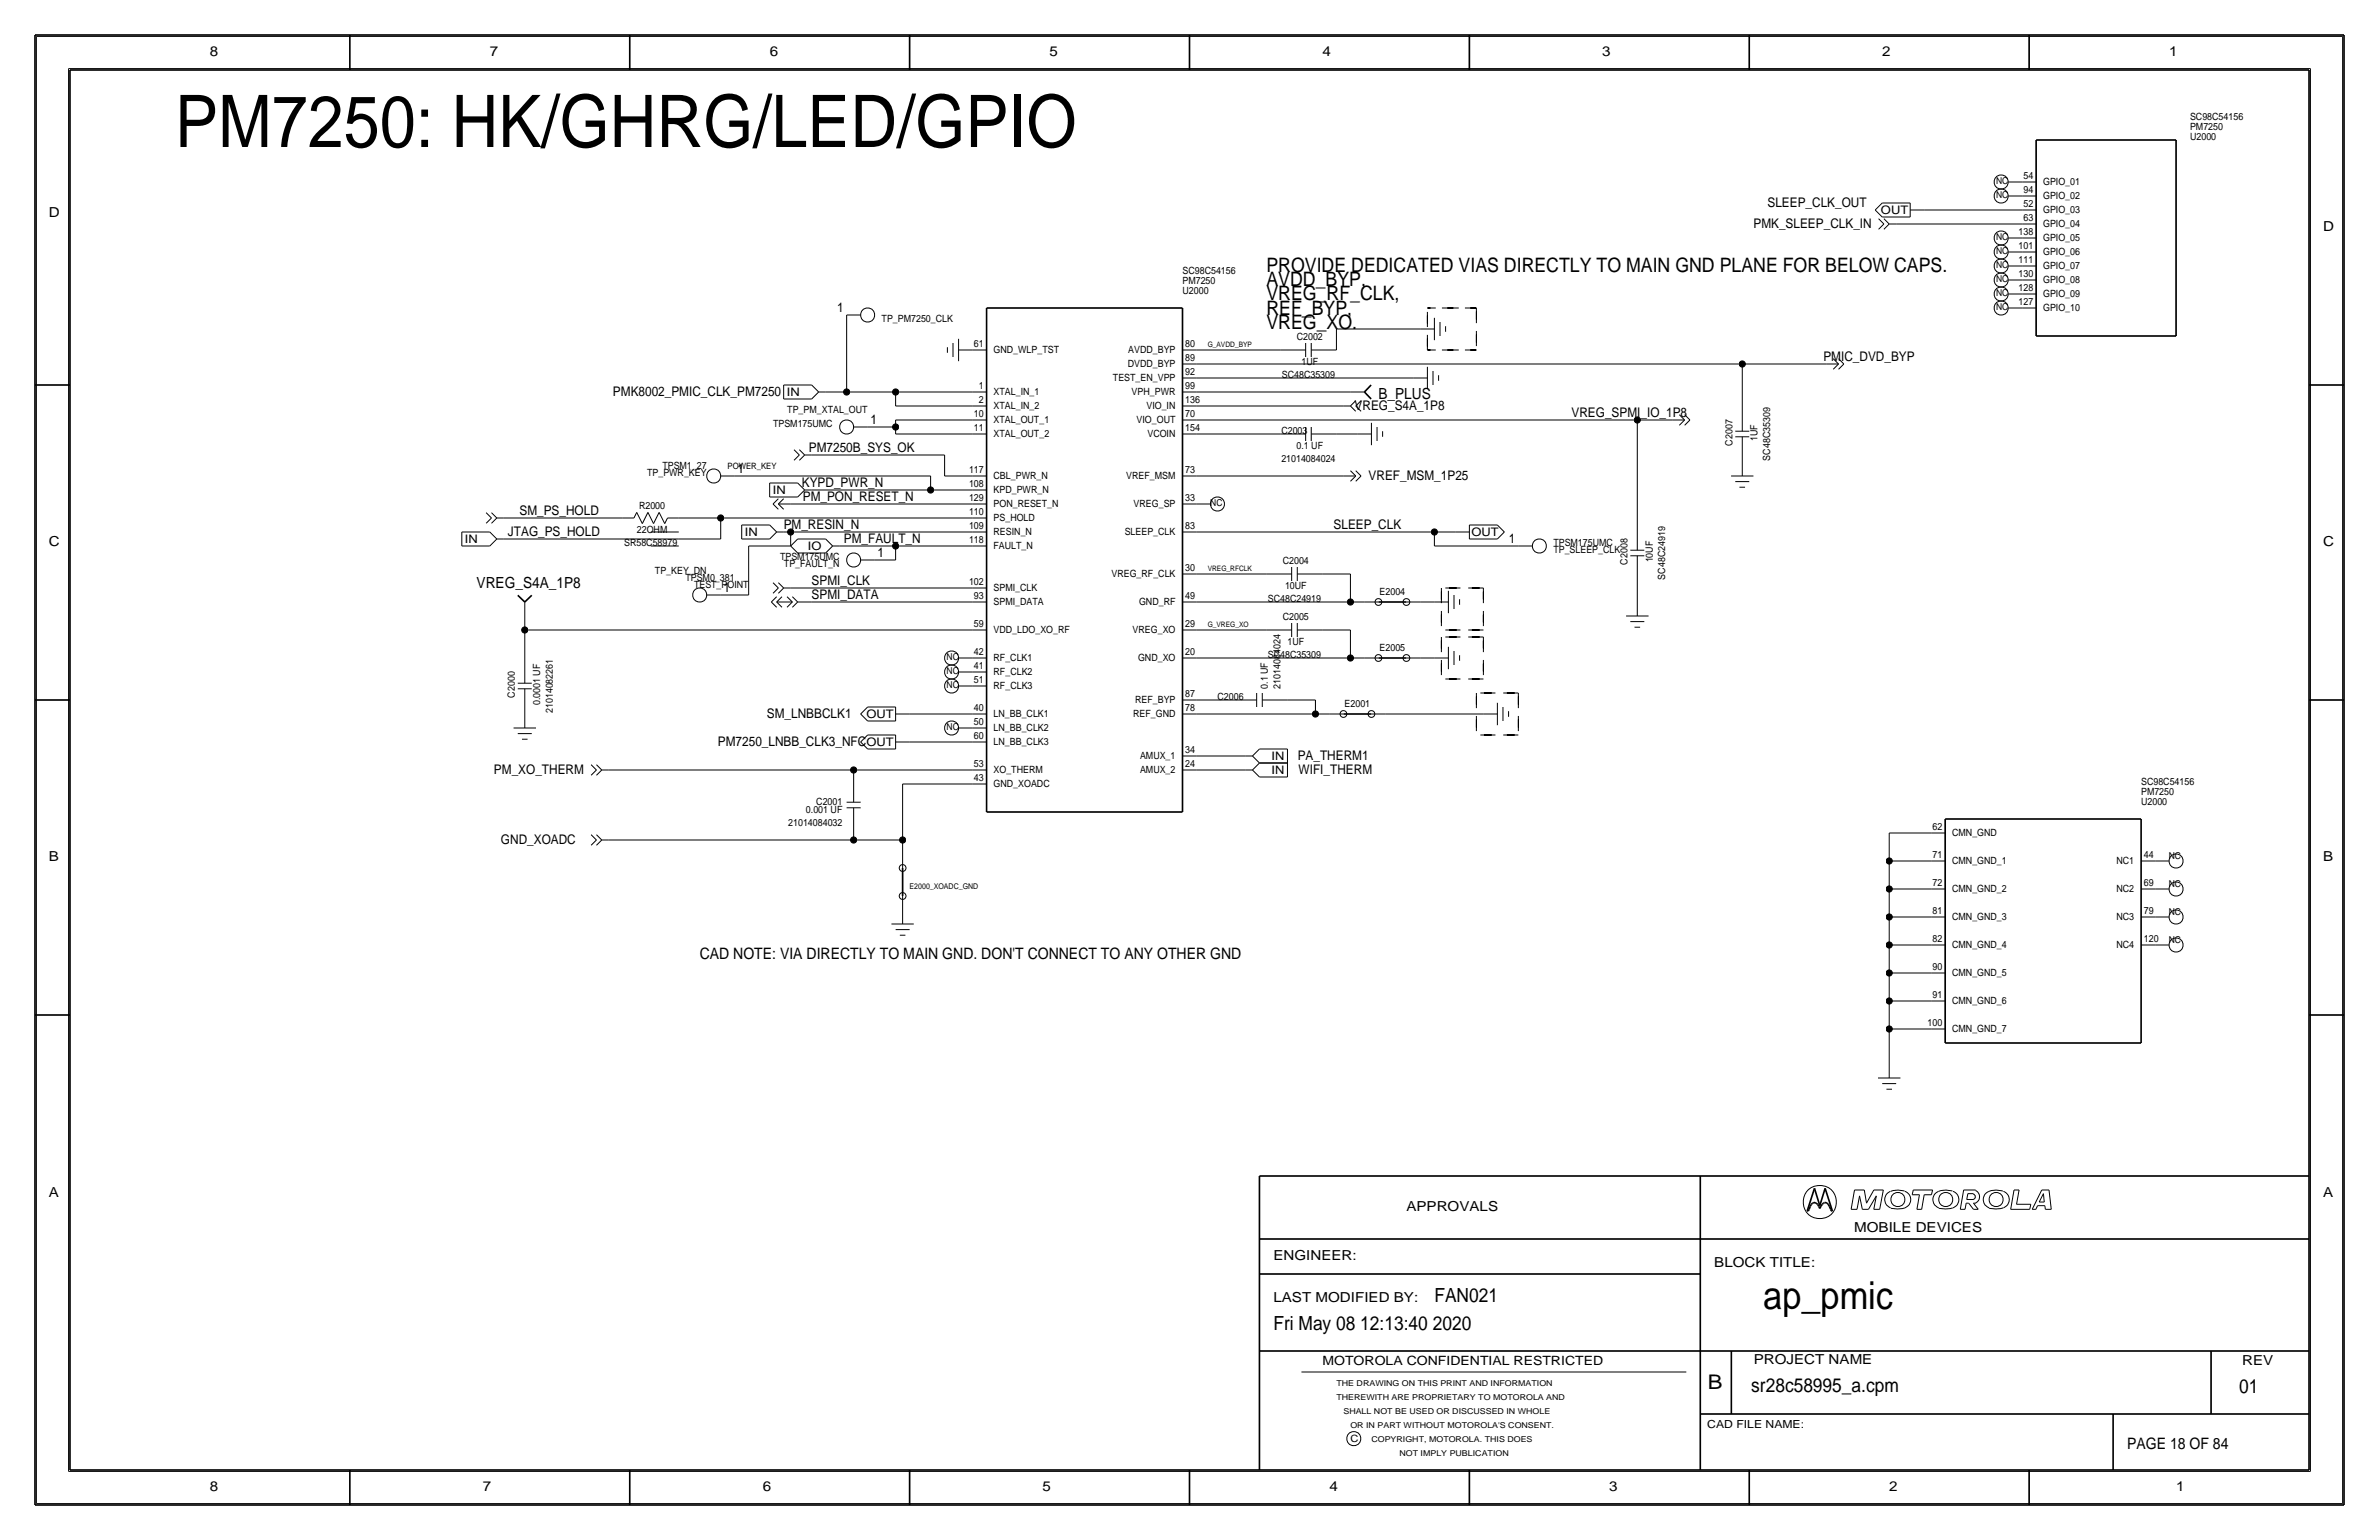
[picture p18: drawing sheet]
<svg xmlns="http://www.w3.org/2000/svg" width="432mm" height="279mm" viewBox="0 0 432 279" stroke-linecap="round" stroke-linejoin="round" font-family="sans-serif">
<defs><g id="words">
<text font-size="13.2" x="31.7" y="26.7">PM7250: HK/GHRG/LED/GPIO</text>
<text font-size="7" x="320" y="237.5">ap_pmic</text>
<text font-size="3.7" x="310" y="252.1">B</text>
<g font-size="3.6">
<text x="229.9" y="51.9">AVDD_BYP,</text>
<text x="229.9" y="49.3">PROVIDE DEDICATED VIAS DIRECTLY TO MAIN GND PLANE FOR BELOW CAPS.</text>
<text x="229.9" y="59.7">VREG_XO.</text>
<text x="229.9" y="57.1">REF_BYP,</text>
<text x="229.9" y="54.5">VREG_RF_CLK,</text>
</g>
<g font-size="3.5">
<text x="260.3" y="236.2">FAN021</text>
<text x="231.1" y="241.3">Fri May 08 12:13:40 2020</text>
<text x="317.9" y="252.6">sr28c58995_a.cpm</text>
<text x="406.4" y="252.7">01</text>
</g>
<g font-size="2.9">
<text x="127" y="174">CAD NOTE: VIA DIRECTLY TO MAIN GND. DON'T CONNECT TO ANY OTHER GND</text>
<text x="386.1" y="262.9">PAGE 18 OF 84</text>
</g>
<g font-size="2.8">
<text x="250.2" y="72.4">B_PLUS</text>
<text x="86.5" y="106.7">VREG_S4A_1P8</text>
</g>
<g font-size="2.5">
<text x="38.1" y="10.2">8</text>
<text x="88.9" y="10.2">7</text>
<text x="139.7" y="10.2">6</text>
<text x="190.5" y="10.2">5</text>
<text x="240" y="10.2">4</text>
<text x="290.8" y="10.2">3</text>
<text x="341.6" y="10.2">2</text>
<text x="393.7" y="10.2">1</text>
<text x="8.9" y="39.4">D</text>
<text x="421.6" y="41.9">D</text>
<text x="8.9" y="99.1">C</text>
<text x="421.6" y="99.1">C</text>
<text x="8.9" y="156.2">B</text>
<text x="421.6" y="156.2">B</text>
<text x="8.9" y="217.2">A</text>
<text x="255.3" y="219.7">APPROVALS</text>
<text x="421.6" y="217.2">A</text>
<text x="336.5" y="223.5">MOBILE DEVICES</text>
<text x="231.1" y="228.6">ENGINEER:</text>
<text x="311.1" y="229.9">BLOCK TITLE:</text>
<text x="231.1" y="236.2">LAST MODIFIED BY:</text>
<text x="318.3" y="247.5">PROJECT NAME</text>
<text x="407" y="247.6">REV</text>
<text x="38.1" y="270.5">8</text>
<text x="87.6" y="270.5">7</text>
<text x="138.4" y="270.5">6</text>
<text x="189.2" y="270.5">5</text>
<text x="241.3" y="270.5">4</text>
<text x="292.1" y="270.5">3</text>
<text x="342.9" y="270.5">2</text>
<text x="395" y="270.5">1</text>
</g>
<g font-size="2.4">
<text x="318.3" y="41.4">PMK_SLEEP_CLK_IN</text>
<text x="320.8" y="37.6">SLEEP_CLK_OUT</text>
<text x="152" y="56.6">1</text>
<text x="331" y="65.5">PMIC_DVD_BYP</text>
<text x="111.3" y="71.9">PMK8002_PMIC_CLK_PM7250</text>
<text x="158" y="77">1</text>
<text x="245.9" y="74.4">VREG_S4A_1P8</text>
<text x="285.2" y="75.7">VREG_SPMI_IO_1P8</text>
<text x="146.8" y="82">PM7250B_SYS_OK</text>
<text x="133.9" y="85.9">1</text>
<text x="145.5" y="88.4">KYPD_PWR_N</text>
<text x="248.4" y="87.1">VREF_MSM_1P25</text>
<text x="94.3" y="93.5">SM_PS_HOLD</text>
<text x="145.7" y="90.9">PM_PON_RESET_N</text>
<text x="92.2" y="97.3">JTAG_PS_HOLD</text>
<text x="142.2" y="96">PM_RESIN_N</text>
<text x="153.2" y="98.6">PM_FAULT_N</text>
<text x="159.3" y="101.1">1</text>
<text x="242.1" y="96">SLEEP_CLK</text>
<text x="273.9" y="98.6">1</text>
<text x="131.3" y="107.4">1</text>
<text x="147.3" y="106.2">SPMI_CLK</text>
<text x="147.3" y="108.7">SPMI_DATA</text>
<text x="139.2" y="130.3">SM_LNBBCLK1</text>
<text x="130.3" y="135.4">PM7250_LNBB_CLK3_NFC</text>
<text x="235.5" y="137.9">PA_THERM1</text>
<text x="89.7" y="140.5">PM_XO_THERM</text>
<text x="235.7" y="140.5">WIFI_THERM</text>
<text x="90.9" y="153.2">GND_XOADC</text>
</g>
<text font-size="2.3" x="240" y="247.6">MOTOROLA CONFIDENTIAL RESTRICTED</text>
<g font-size="2.1">
<text x="341.4" y="38.9">OUT</text>
<text x="142.8" y="71.8">IN</text>
<text x="140.3" y="89.6">IN</text>
<text x="84.4" y="98.5">IN</text>
<text x="135.2" y="97.2">IN</text>
<text x="146.6" y="99.8">IO</text>
<text x="267.1" y="97.3">OUT</text>
<text x="157.2" y="130.4">OUT</text>
<text x="157.2" y="135.4">OUT</text>
<text x="230.8" y="137.9">IN</text>
<text x="230.8" y="140.4">IN</text>
</g>
<text font-size="2" x="309.9" y="259.1">CAD FILE NAME:</text>
<g font-size="1.8">
<text x="397.5" y="21.7">SC98C54156</text>
<text x="397.5" y="23.6">PM7250</text>
<text x="397.5" y="25.4">U2000</text>
<text x="367.3" y="35">94</text>
<text x="367.3" y="32.5">54</text>
<text x="370.8" y="33.6">GPIO_01</text>
<text x="367.3" y="40.1">63</text>
<text x="367.3" y="37.6">52</text>
<text x="370.8" y="36.2">GPIO_02</text>
<text x="370.8" y="38.7">GPIO_03</text>
<text x="370.8" y="41.2">GPIO_04</text>
<text x="366.4" y="47.7">111</text>
<text x="366.4" y="45.2">101</text>
<text x="366.4" y="42.7">138</text>
<text x="370.8" y="43.7">GPIO_05</text>
<text x="370.8" y="46.3">GPIO_06</text>
<text x="214.6" y="51.5">PM7250</text>
<text x="214.6" y="49.7">SC98C54156</text>
<text x="214.6" y="53.3">U2000</text>
<text x="366.4" y="52.8">128</text>
<text x="366.4" y="50.3">130</text>
<text x="370.8" y="48.9">GPIO_07</text>
<text x="370.8" y="51.4">GPIO_08</text>
<text x="370.8" y="54">GPIO_09</text>
<text x="160" y="58.4">TP_PM7250_CLK</text>
<text x="366.4" y="55.4">127</text>
<text x="370.8" y="56.5">GPIO_10</text>
<text x="176.8" y="63">61</text>
<text x="180.3" y="64.1">GND_WLP_TST</text>
<text x="204.8" y="64">AVDD_BYP</text>
<text x="215.1" y="65.5">89</text>
<text x="215.1" y="63">80</text>
<text x="235.4" y="61.7">C2002</text>
<text x="177.7" y="70.6">1</text>
<text x="180.3" y="71.6">XTAL_IN_1</text>
<text x="202" y="69.1">TEST_EN_VPP</text>
<text x="204.7" y="66.5">DVDD_BYP</text>
<text x="205.4" y="71.6">VPH_PWR</text>
<text x="215.1" y="70.6">99</text>
<text x="215.1" y="68.1">92</text>
<text x="232.7" y="68.6">SC48C35309</text>
<text x="236.2" y="66.3">1UF</text>
<text x="140.3" y="77.5">TPSM175UMC</text>
<text x="142.9" y="74.9">TP_PM_XTAL_OUT</text>
<text x="176.8" y="75.7">10</text>
<text x="177.7" y="73.2">2</text>
<text x="180.3" y="74.2">XTAL_IN_2</text>
<text x="180.3" y="76.8">XTAL_OUT_1</text>
<text x="206.3" y="76.7">VIO_OUT</text>
<text x="208.1" y="74.2">VIO_IN</text>
<text x="215.1" y="75.7">70</text>
<text x="215.1" y="73.1">136</text>
<text x="176.8" y="78.2">11</text>
<text x="180.3" y="79.3">XTAL_OUT_2</text>
<text x="208.3" y="79.2">VCOIN</text>
<text x="215.1" y="78.2">154</text>
<text x="232.6" y="83.8">21014084024</text>
<text x="232.6" y="78.7">C2003</text>
<text x="235.3" y="81.5">0.1 UF</text>
<text x="314.5" y="80.9" transform="rotate(-90 314.5 80.9)">C2007</text>
<text x="319" y="80" transform="rotate(-90 319 80)">1UF</text>
<text x="321.3" y="83.6" transform="rotate(-90 321.3 83.6)">SC48C35309</text>
<text x="117.4" y="86.4">TP_PWR_KEY</text>
<text x="120.2" y="85.1">TPSM1_27</text>
<text x="175.9" y="88.4">108</text>
<text x="175.9" y="85.8">117</text>
<text x="180.3" y="87">CBL_PWR_N</text>
<text x="180.3" y="89.5">KPD_PWR_N</text>
<text x="204.4" y="86.9">VREF_MSM</text>
<text x="215.1" y="85.9">73</text>
<text x="116" y="92.4">R2000</text>
<text x="175.9" y="93.5">110</text>
<text x="175.9" y="90.9">129</text>
<text x="180.3" y="92.1">PON_RESET_N</text>
<text x="180.3" y="94.6">PS_HOLD</text>
<text x="205.8" y="91.9">VREG_SP</text>
<text x="215.1" y="90.9">33</text>
<text x="113.3" y="99.1">SR58C58979</text>
<text x="115.6" y="96.6">22OHM</text>
<text x="141.6" y="101.6">TPSM175UMC</text>
<text x="175.9" y="96">109</text>
<text x="175.9" y="98.5">118</text>
<text x="180.3" y="99.7">FAULT_N</text>
<text x="180.3" y="97.1">RESIN_N</text>
<text x="204.1" y="97">SLEEP_CLK</text>
<text x="215.1" y="96">83</text>
<text x="281.9" y="100.3">TP_SLEEP_CLK</text>
<text x="281.9" y="99.1">TPSM175UMC</text>
<text x="118.9" y="104.1">TP_KEY_DN</text>
<text x="124.4" y="105.4">TPSM0_381</text>
<text x="126" y="106.7">TEST_POINT</text>
<text x="142.3" y="102.9">TP_FAULT_N</text>
<text x="175.9" y="106.1">102</text>
<text x="180.3" y="107.2">SPMI_CLK</text>
<text x="201.7" y="104.6">VREG_RF_CLK</text>
<text x="215.1" y="103.6">30</text>
<text x="232.8" y="102.4">C2004</text>
<text x="233.2" y="106.9">10UF</text>
<text x="250.4" y="107.9">E2004</text>
<text x="295.4" y="102.4" transform="rotate(-90 295.4 102.4)">C2008</text>
<text x="300" y="102" transform="rotate(-90 300 102)">10UF</text>
<text x="302.3" y="105.2" transform="rotate(-90 302.3 105.2)">SC48C24919</text>
<text x="176.8" y="113.8">59</text>
<text x="176.8" y="108.7">93</text>
<text x="180.3" y="109.8">SPMI_DATA</text>
<text x="206.7" y="109.7">GND_RF</text>
<text x="215.1" y="113.8">29</text>
<text x="215.1" y="108.7">49</text>
<text x="230.1" y="109.2">SC48C24919</text>
<text x="232.8" y="112.5">C2005</text>
<text x="176.8" y="118.9">42</text>
<text x="180.3" y="120">RF_CLK1</text>
<text x="180.3" y="114.9">VDD_LDO_XO_RF</text>
<text x="205.6" y="114.8">VREG_XO</text>
<text x="206.6" y="119.9">GND_XO</text>
<text x="215.1" y="118.9">20</text>
<text x="230.1" y="119.4">SC48C35309</text>
<text x="233.7" y="117.1">1UF</text>
<text x="250.4" y="118.1">E2005</text>
<text x="176.8" y="123.9">51</text>
<text x="176.8" y="121.4">41</text>
<text x="180.3" y="125.1">RF_CLK3</text>
<text x="180.3" y="122.5">RF_CLK2</text>
<text x="230.1" y="125" transform="rotate(-90 230.1 125)">0.1 UF</text>
<text x="232.4" y="125" transform="rotate(-90 232.4 125)">21014084024</text>
<text x="93.5" y="126.6" transform="rotate(-90 93.5 126.6)">C2000</text>
<text x="98" y="128" transform="rotate(-90 98 128)">0.0001 UF</text>
<text x="100.3" y="129.4" transform="rotate(-90 100.3 129.4)">21014082261</text>
<text x="176.8" y="131.6">50</text>
<text x="176.8" y="129">40</text>
<text x="180.3" y="130.1">LN_BB_CLK1</text>
<text x="205.7" y="130">REF_GND</text>
<text x="206" y="127.5">REF_BYP</text>
<text x="215.1" y="129">78</text>
<text x="215.1" y="126.5">87</text>
<text x="221" y="127">C2006</text>
<text x="244.1" y="128.3">E2001</text>
<text x="176.8" y="134.1">60</text>
<text x="180.3" y="132.7">LN_BB_CLK2</text>
<text x="180.3" y="135.2">LN_BB_CLK3</text>
<text x="206.9" y="137.7">AMUX_1</text>
<text x="215.1" y="136.6">34</text>
<text x="176.8" y="139.2">53</text>
<text x="176.8" y="141.7">43</text>
<text x="180.3" y="142.8">GND_XOADC</text>
<text x="180.3" y="140.2">XO_THERM</text>
<text x="206.9" y="140.2">AMUX_2</text>
<text x="215.1" y="139.2">24</text>
<text x="388.6" y="142.4">SC98C54156</text>
<text x="143.1" y="149.9">21014084032</text>
<text x="146.3" y="147.6">0.001 UF</text>
<text x="148.2" y="146">C2001</text>
<text x="388.6" y="144.2">PM7250</text>
<text x="388.6" y="146.1">U2000</text>
<text x="350.8" y="155.7">71</text>
<text x="350.8" y="150.6">62</text>
<text x="354.3" y="151.7">CMN_GND</text>
<text x="389.1" y="155.7">44</text>
<text x="350.8" y="160.8">72</text>
<text x="354.3" y="161.9">CMN_GND_2</text>
<text x="354.3" y="156.8">CMN_GND_1</text>
<text x="384.1" y="161.8">NC2</text>
<text x="384.1" y="156.7">NC1</text>
<text x="389.1" y="160.8">69</text>
<text x="350.8" y="165.9">81</text>
<text x="354.3" y="167">CMN_GND_3</text>
<text x="384.1" y="166.9">NC3</text>
<text x="389.1" y="165.9">79</text>
<text x="350.8" y="170.9">82</text>
<text x="354.3" y="172">CMN_GND_4</text>
<text x="384.1" y="171.9">NC4</text>
<text x="389.1" y="170.9">120</text>
<text x="350.8" y="176">90</text>
<text x="354.3" y="177.1">CMN_GND_5</text>
<text x="350.8" y="181.1">91</text>
<text x="354.3" y="182.2">CMN_GND_6</text>
<text x="349.9" y="186.2">100</text>
<text x="354.3" y="187.3">CMN_GND_7</text>
<text x="245.1" y="261.6">C</text>
</g>
<g font-size="1.7">
<text x="362.3" y="36">NC</text>
<text x="362.3" y="33.4">NC</text>
<text x="362.3" y="46.1">NC</text>
<text x="362.3" y="43.6">NC</text>
<text x="362.3" y="53.7">NC</text>
<text x="362.3" y="51.2">NC</text>
<text x="362.3" y="48.7">NC</text>
<text x="362.3" y="56.3">NC</text>
<text x="219.7" y="91.8">NC</text>
<text x="171.8" y="119.8">NC</text>
<text x="171.8" y="124.9">NC</text>
<text x="171.8" y="122.3">NC</text>
<text x="171.8" y="132.5">NC</text>
<text x="393.7" y="155.8">NC</text>
<text x="393.7" y="160.9">NC</text>
<text x="393.7" y="166">NC</text>
<text x="393.7" y="171">NC</text>
</g>
<text font-size="1.6" x="132" y="85.1">POWER_KEY</text>
<g font-size="1.5">
<text x="242.6" y="251.5">THE DRAWING ON THIS PRINT AND INFORMATION</text>
<text x="242.6" y="254">THEREWITH ARE PROPRIETARY TO MOTOROLA AND</text>
<text x="243.8" y="256.5">SHALL NOT BE USED OR DISCUSSED IN WHOLE</text>
<text x="245.1" y="259.1">OR IN PART WITHOUT MOTOROLA'S CONSENT.</text>
<text x="248.9" y="261.6">COPYRIGHT, MOTOROLA. THIS DOES</text>
<text x="254" y="264.2">NOT IMPLY PUBLICATION</text>
</g>
<g font-size="1.4">
<text x="219.2" y="63">G_AVDD_BYP</text>
<text x="219.2" y="103.6">VREG_RFCLK</text>
<text x="219.2" y="113.8">G_VREG_XO</text>
<text x="165.1" y="161.3">E2000_XOADC_GND</text>
</g>
</g></defs>
<g fill="none" stroke="#000" stroke-width=".18">
<path d="M6.6 6.6h418.6zM6.6 6.6v266.2zM12.4 12.4v254.6zM12.4 12.4h407zM419.4 12.4v254.6zM425.2 6.6v266.2zM340.4 38.1l1.2 1.3zM341 39.7l.9 .9zM341.6 36.8h5.1zM341.6 39.4h5.1zM341.6 36.8l-1.2 1.3zM341.9 39.7l1 .9z"/>
<path d="M346.7 38.1h2.5zM346.7 36.8v2.6zM349.2 38.1h17.8zM364.5 35.6h2.5zM364.5 33h2.5zM367 35.6h2.6zM367 33h2.6zM367 38.1h2.6zM153.7 57.1v14zM153.7 57.2h2.5zM242.6 59.7v3.8zM242.6 59.7h15.2z"/>
<path d="M257.8 59.7h2.5zM260.3 57.7v4zM261.4 58.4v2.6zM262.4 59.2v1zM341.9 40.6l-.9 1zM342.9 40.6l-1 1zM342.9 40.6h1.3zM344.2 40.6h22.8zM364.5 55.9h2.5zM364.5 53.3h2.5zM364.5 50.8h2.5zM364.5 48.3h2.5z"/>
<path d="M364.5 45.7h2.5zM364.5 43.2h2.5zM367 43.2h2.6zM367 50.8h2.6zM367 53.3h2.6zM367 55.9h2.6zM367 48.3h2.6zM367 45.7h2.6zM367 40.6h2.6zM142.2 69.8h5.1zM142.2 69.9v2.5zM142.2 72.4h5.1z"/>
<path d="M147.3 69.8l1.3 1.3zM148.6 71.1h1.3zM148.6 71.1l-1.3 1.3zM149.9 71.1h3.8zM153.7 71.1h8.9zM154.9 77.5h2.6zM157.5 77.5h5.1zM162.6 71.1v2.6zM162.6 71.1h13.9zM162.6 78.7h13.9zM162.6 77.5v1.2zM162.6 76.2v1.3z"/>
<path d="M162.6 73.7h13.9zM162.6 76.2h13.9zM172 63v1zM173 62.2v2.6zM174 63.5h2.5zM174 61.5v4zM176.5 63.5h2.6zM176.5 78.7h2.6zM176.5 76.2h2.6zM176.5 73.7h2.6zM176.5 71.1h2.6zM214.6 78.7h2.6z"/>
<path d="M214.6 73.7h2.6zM214.6 71.1h2.6zM214.6 68.6h2.6zM214.6 66h2.6zM214.6 63.5h2.6zM214.6 76.2h2.6zM217.2 66h99zM217.2 63.5h15.2zM217.2 73.7h26.6zM217.2 78.7h15.2zM217.2 76.2h80zM217.2 71.1h27.9z"/>
<path d="M217.2 68.6h39.3zM232.4 78.7h4.6zM232.4 63.5h4.6zM237 77.5v2.5zM237 62.2v2.6zM238 78.7h4.6zM238 77.5v2.5zM238 63.5h4.6zM238 62.2v2.6zM242.6 78.7h3.8zM243.8 73.7h1.3zM245.1 73.7l1-1z"/>
<path d="M245.1 71.1h2.5zM245.1 73.7l1 .9zM246.1 73.7l.9 .9zM246.1 73.7l.9-1zM246.4 78.7h2.5zM248.9 76.7v4.1zM249.9 77.5v2.5zM251 78.2v1zM256.5 68.6h2.6zM259.1 66.5v4.1zM260.1 67.3v2.5zM261.1 68.1v1z"/>
<path d="M297.2 76.2h6.3zM297.2 76.2v19zM303.5 76.2h2.3zM304.8 77.2l1-1zM304.8 75.2l1 1zM305.8 75.2l.9 1zM305.8 77.2l.9-1zM315 79.2h2.5zM315 78.2h2.5zM316.2 66v7.7zM316.2 66h15.3zM316.2 79.2v4.6z"/>
<path d="M316.2 73.7v4.5zM331.5 66h2.2zM332.7 65.1l1 .9zM332.7 67l1-1zM333.7 67l1-1zM333.7 65.1l1 .9zM83.8 96.5h5.1zM83.8 96.5v2.6zM83.8 99.1h5.1zM88.2 93l1 1zM88.9 96.5l1.3 1.3zM89.2 94l-1 .9z"/>
<path d="M89.2 93l1 1zM90.2 97.8l-1.3 1.3zM90.2 94l-1 .9zM90.2 94h1.2zM90.2 97.8h1.2zM91.4 94h21.6zM91.4 97.8h26.7zM113 94h2.1zM115.6 93l-.5 1zM115.6 93l1 2zM117.6 93l-1 2zM117.6 93l1 2z"/>
<path d="M118.1 97.8h5.1zM118.1 96.5h5.1zM118.1 99.1h5.1zM119.6 93l-1 2zM119.6 93l1 2zM121.2 94l-.6 1zM121.2 94h2zM123.2 94h7.6zM123.2 97.8h7.6zM130.8 94h45.7zM130.8 94v3.8zM130.8 86.4h2.5z"/>
<path d="M133.3 86.4h35.6zM134.6 95.2h5.1zM134.6 95.3v2.5zM134.6 97.8h5.1zM135.9 99.1h7.6zM135.9 99.1v8.8zM139.7 95.2l1.3 1.3zM139.7 87.6h5.1zM139.7 87.6v2.6zM139.7 90.2h5.1zM140.3 91.4l1 1zM140.3 91.4l1-.9z"/>
<path d="M141 96.5l-1.3 1.3zM141 96.5h1.2zM141.3 91.4h2.2zM141.3 91.4l.9-.9zM141.3 91.4l.9 1zM142.2 96.5h1.3zM143.5 96.5v2.6zM143.5 99.1l1.3 1.2zM143.5 96.5h33zM143.5 91.4h33zM144.1 81.6l1 .9zM144.8 97.8h5.1z"/>
<path d="M144.8 97.8l-1.3 1.3zM144.8 87.6l1.2 1.3zM145.1 82.5l-1 1zM145.1 81.6l1 .9zM146 82.5l-.9 1zM146 82.5h1.3zM146 88.9l-1.2 1.3zM146.1 88.9h1.2zM147.3 88.9h21.6zM147.3 82.5h24.2zM149.9 97.8l1.2 1.3zM151.1 99.1h1.3z"/>
<path d="M151.1 99.1l-1.2 1.2zM152.4 99.1h10.2zM162.6 99.1v2.5zM162.6 99.1h13.9zM168.9 88.9h7.6zM168.9 86.4v2.5zM171.4 86.4h5.1zM171.4 82.5v3.9zM176.5 91.4h2.6zM176.5 99.1h2.6zM176.5 86.4h2.6zM176.5 94h2.6z"/>
<path d="M176.5 96.5h2.6zM176.5 88.9h2.6zM214.6 96.5h2.6zM214.6 86.4h2.6zM214.6 91.4h2.6zM217.2 86.4h26.6zM217.2 91.4h2.5zM217.2 96.5h43.1zM243.8 86.4h2.3zM245.1 87.3l1-.9zM245.1 85.4l1 1zM246.1 85.4l.9 1z"/>
<path d="M246.1 87.3l.9-.9zM260.3 96.5h3.9zM260.3 99.1h15.3zM260.3 96.5v2.6zM264.2 96.5h2.5zM266.7 95.2h5.1zM266.7 97.8h5.1zM266.7 95.3v2.5zM271.8 95.2l1.3 1.3zM273 96.5l-1.2 1.3zM275.6 99.1h2.5zM295.9 99.8h2.5z"/>
<path d="M297.2 95.2v4.6zM314.2 86.4h4.1zM315 87.4h2.5zM315.7 88.4h1zM316.2 83.8v2.6zM95.2 114.3h81.3zM95.2 111.8v2.5zM95.2 114.3v5.1zM95.2 119.4v4.6zM95.2 109.2v2.6zM128.3 107.9h2.5zM130.8 107.9h5.1z"/>
<path d="M140 109.2l1 1zM140 109.2l1-.9zM140.3 105.7l1 1zM141 109.2l.9 1zM141 109.2h2.8zM141 109.2l.9-.9zM141.3 106.7l-1 .9zM141.3 105.7l.9 1zM142.2 106.7l-.9 .9zM142.2 106.7h1.3zM142.8 108.3l1 .9zM142.8 110.2l1-1z"/>
<path d="M143.5 106.7h33zM143.8 108.3l1 .9zM143.8 110.2l1-1zM144.8 100.3h5.1zM144.8 109.2h2.5zM147.3 109.2h29.2zM156.2 101.6h2.5zM158.7 101.6h3.9zM174 119.4h2.5zM176.5 106.7h2.6zM176.5 109.2h2.6zM176.5 114.3h2.6z"/>
<path d="M176.5 119.4h2.6zM214.6 109.2h2.6zM214.6 104.1h2.6zM214.6 114.3h2.6zM214.6 119.4h2.6zM217.2 109.2h27.9zM217.2 119.4h27.9zM217.2 104.1h12.7zM217.2 114.3h12.7zM229.9 104.1h4.5zM229.9 114.3h4.5zM234.4 102.9v2.5z"/>
<path d="M234.4 113v2.6zM235.5 104.1h4.5zM235.5 102.9v2.5zM235.5 114.3h4.5zM235.5 113v2.6zM240 104.1h5.1zM240 114.3h5.1zM245.1 109.2h2.5zM245.1 104.1v5.1zM245.1 114.3v5.1zM245.1 119.4h2.5zM247.6 109.2h2.6z"/>
<path d="M247.6 119.4h2.6zM255.3 109.2h2.5zM255.3 119.4h2.5zM257.8 109.2h2.5zM257.8 119.4h2.5zM260.4 109.2h2.5zM260.4 119.4h2.5zM262.9 107.2v4.1zM262.9 117.3v4.1zM263.9 107.9v2.6zM263.9 118.1v2.5zM264.9 108.7v1z"/>
<path d="M264.9 118.9v1zM295.1 111.8h4.1zM295.9 100.8h2.5zM295.9 112.8h2.5zM296.7 113.8h1zM297.2 105.4v3.8zM297.2 100.8v4.6zM297.2 109.2v2.6zM93.2 132.1h4.1zM94 125h2.5zM94 124h2.5zM94 133.1h2.5z"/>
<path d="M94.7 134.1h1.1zM95.2 125v4.5zM95.2 129.5v2.6zM107.3 138.7l1 1zM108.3 139.7l-1 1zM108.3 138.7l.9 1zM109.2 139.7l-.9 1zM109.2 139.7h1.3zM110.5 139.7h44.4zM154.9 139.7h21.6zM154.9 139.7v1.3zM156.2 129.5l1.3 1.3z"/>
<path d="M156.2 134.6l1.3 1.3zM157.5 128.3h5.1zM157.5 130.8h5.1zM157.5 133.3h5.1zM157.5 135.9h5.1zM157.5 128.3l-1.3 1.2zM157.5 133.3l-1.3 1.3zM162.6 129.5h2.5zM162.6 128.3v2.5zM162.6 134.6h2.5zM162.6 133.4v2.5zM165.1 129.5h11.4z"/>
<path d="M165.1 134.6h11.4zM174 132.1h2.5zM174 124.5h2.5zM174 121.9h2.5zM176.5 134.6h2.6zM176.5 139.7h2.6zM176.5 124.5h2.6zM176.5 132.1h2.6zM176.5 121.9h2.6zM176.5 129.5h2.6zM214.6 127h2.6zM214.6 129.5h2.6z"/>
<path d="M214.6 137.2h2.6zM214.6 139.7h2.6zM217.2 129.5h21.6zM217.2 137.2h8.9zM217.2 127h6.3zM217.2 139.7h8.9zM223.5 127h4.6zM226.1 139.7h1.2zM226.1 137.2h1.2zM227.3 139.7l1.3 1.3zM227.3 137.2l1.3 1.2zM228.1 125.7v2.6z"/>
<path d="M228.6 138.4l-1.3 1.3zM228.6 135.9l-1.3 1.3zM228.6 138.4h5.1zM228.6 135.9h5.1zM229.1 125.7v2.6zM229.1 127h4.6zM233.7 127h5.1zM233.7 138.4v2.6zM233.7 135.9v2.5zM238.8 127v2.5zM238.8 129.5h2.5zM241.3 129.5h2.5z"/>
<path d="M248.9 129.5h2.6zM251.5 129.5h17.7zM269.2 129.5h2.6zM271.8 127.5v4.1zM272.8 128.3v2.5zM273.8 129v1zM107.3 151.4l1 1zM108.3 152.4l-1 1zM108.3 151.4l.9 1zM109.2 152.4l-.9 1zM109.2 152.4h1.3zM110.5 152.4h44.4z"/>
<path d="M153.7 146.6h2.5zM153.7 145.5h2.5zM154.9 152.4h8.9zM154.9 151.1v1.3zM154.9 146.6v4.5zM154.9 141v4.5zM163.8 142.2h12.7zM163.8 142.2v10.2zM163.8 152.4v2.5zM163.8 154.9v2.6zM176.5 142.2h2.6zM228.6 141h5.1z"/>
<path d="M342.9 151.1h7.6zM342.9 156.2h7.6zM342.9 151.1v5.1zM342.9 156.2v5.1zM350.5 156.2h2.6zM350.5 151.1h2.6zM388.6 156.2h2.6zM391.2 156.2h2.5zM161.8 167.6h4.1zM162.6 168.7h2.5zM163.3 169.7h1zM163.8 165.1v2.5z"/>
<path d="M163.8 162.6v2.5zM342.9 161.3h7.6zM342.9 166.4h7.6zM342.9 171.4h7.6zM342.9 176.5h7.6zM342.9 161.3v5.1zM342.9 166.4v5zM342.9 171.4v5.1zM342.9 176.5v5.1zM350.5 176.5h2.6zM350.5 171.4h2.6zM350.5 166.4h2.6z"/>
<path d="M350.5 161.3h2.6zM388.6 171.4h2.6zM388.6 166.4h2.6zM388.6 161.3h2.6zM391.2 171.4h2.5zM391.2 166.4h2.5zM391.2 161.3h2.5zM340.9 195.6h4zM341.6 196.6h2.6zM342.4 197.6h1zM342.9 181.6h7.6zM342.9 186.7h7.6z"/>
<path d="M342.9 181.6v5.1zM342.9 186.7v6.3zM342.9 193v2.6zM350.5 186.7h2.6zM350.5 181.6h2.6zM336 219.4h1.1zM336.6 215.9h1.8zM336.6 215.9l-.6 3.5zM337.5 217l-.4 2.4zM337.5 217l.5 2.4zM338 219.4h1.1zM338.4 215.9l.4 2.4z"/>
<path d="M340.1 219.4h1.1zM340.1 215.9h1.7zM340.1 215.9l-1.3 2.4zM340.6 217l-1.5 2.4zM340.6 217l-.5 2.4zM341.8 215.9l-.6 3.5zM343.1 216.2a1.6 1.6 0 0 0-1 1.5 1.6 1.6 0 0 0 1.1 1.5M345.7 216.1h-.2a4 4 0 0 0-2.3 .1M345.7 216.2a1.59 1.59 0 0 1 1.1 1.5 1.59 1.59 0 0 1-1.1 1.5 5.1 5.1 0 0 1-2.5 0M347.1 216.8h1.3zM347.3 215.9l-.2 .9zM347.3 215.9h3.5z"/>
<path d="M347.9 219.4h.9zM348.4 216.8l-.5 2.6zM349.2 216.8l-.4 2.6zM349.2 216.8h1.4zM350.8 215.9l-.2 .9zM354.4 216.1a3.1 3.1 0 0 0-3.3 .7 1.62 1.62 0 0 0 .8 2.4M354.4 219.2a5.1 5.1 0 0 1-2.5 0M354.5 216.2a1.59 1.59 0 0 1 1 1.5 1.59 1.59 0 0 1-1 1.5M355.8 219.4h.9zM356.4 215.9l-.6 3.5zM356.4 215.9h2.2zM356.9 218.3l-.2 1.1z"/>
<path d="M356.9 218.3h.4zM357 217.6h1.2zM357.2 216.6l-.2 1zM357.2 216.6h1zM357.3 218.3l.9 1.1zM358.1 216.7a.5 .5 0 0 1 .4 .4 .5 .5 0 0 1-.4 .5M358.2 219.4h.9zM358.2 218.3l.9 1.1zM358.2 218.3h.4zM358.5 216a1.24 1.24 0 0 1 .8 1.1 1.24 1.24 0 0 1-.8 1.2M363.5 216.1a3.1 3.1 0 0 0-3.3 .7 1.62 1.62 0 0 0 .8 2.4M363.6 219.2a5.1 5.1 0 0 1-2.6 0"/>
<path d="M363.6 216.2a1.59 1.59 0 0 1 1.1 1.5 1.59 1.59 0 0 1-1.1 1.5M364.9 219.4h3.5zM365.6 215.9l-.7 3.5zM365.6 215.9h.9zM366 218.5h2.6zM366.5 215.9l-.5 2.6zM368.6 218.5l-.2 .9zM368.9 219.4h.6zM369.8 218.7h1.3zM369.8 218.7l-.3 .7zM370.1 218.1h.9zM370.6 215.9l-1.7 3.5z"/>
<path d="M370.6 215.9h1.3zM370.9 216.6l-.8 1.5zM370.9 216.6l.1 1.5zM371.1 218.7l.1 .7zM371.2 219.4h1.1zM371.9 215.9l.4 3.5zM236.2 248.9h69.9zM6.6 272.8h418.6zM12.4 267h407z"/>
<circle cx="363.2" cy="35.6" r="1.28"/>
<circle cx="363.2" cy="33" r="1.28"/>
<circle cx="157.5" cy="57.2" r="1.28"/>
<circle cx="363.2" cy="50.8" r="1.28"/>
<circle cx="363.2" cy="55.9" r="1.28"/>
<circle cx="363.2" cy="53.4" r="1.28"/>
<circle cx="363.2" cy="48.3" r="1.28"/>
<circle cx="363.2" cy="45.7" r="1.28"/>
<circle cx="363.2" cy="43.2" r="1.28"/>
<circle cx="153.7" cy="77.5" r="1.28"/>
<circle cx="129.5" cy="86.4" r="1.28"/>
<circle cx="221" cy="91.5" r="1.28"/>
<circle cx="279.4" cy="99.1" r="1.28"/>
<circle cx="127" cy="108" r="1.28"/>
<circle cx="154.9" cy="101.6" r="1.28"/>
<circle cx="172.7" cy="119.4" r="1.28"/>
<circle cx="250.2" cy="119.4" r=".61"/>
<circle cx="250.2" cy="109.2" r=".61"/>
<circle cx="255.3" cy="109.2" r=".61"/>
<circle cx="255.3" cy="119.4" r=".61"/>
<circle cx="172.7" cy="121.9" r="1.28"/>
<circle cx="172.7" cy="132.1" r="1.28"/>
<circle cx="172.7" cy="124.5" r="1.28"/>
<circle cx="243.8" cy="129.5" r=".61"/>
<circle cx="248.9" cy="129.5" r=".61"/>
<circle cx="163.8" cy="157.5" r=".61"/>
<circle cx="395" cy="156.2" r="1.28"/>
<circle cx="163.8" cy="162.6" r=".61"/>
<circle cx="395" cy="171.5" r="1.28"/>
<circle cx="395" cy="166.4" r="1.28"/>
<circle cx="395" cy="161.3" r="1.28"/>
<circle cx="330.3" cy="218.1" r="3"/>
<circle cx="344.5" cy="217.6" r="1.28"/>
<circle cx="353.2" cy="217.6" r="1.28"/>
<circle cx="362.3" cy="217.6" r="1.28"/>
<circle cx="245.7" cy="261" r="1.28"/>
</g>
<g fill="none" stroke="#000" stroke-width=".18" stroke-dasharray="2.1" stroke-linecap="butt">
<path d="M259.1 55.9h8.9zM259.1 55.9v7.6zM268 55.9v7.6zM259.1 63.5h8.9zM261.6 115.6v7.6zM261.6 106.7v7.6zM261.6 115.6h7.6zM261.6 106.7h7.6zM261.6 114.3h7.6zM269.2 115.6v7.6zM269.2 106.7v7.6zM261.6 123.2h7.6z"/>
<path d="M268 125.7v7.6zM268 125.7h7.6zM268 133.3h7.6zM275.6 125.7v7.6z"/>
</g>
<g fill="#000" stroke="#000" stroke-width=".18">
<circle cx="153.7" cy="71.1" r=".56"/>
<circle cx="162.6" cy="71.1" r=".56"/>
<circle cx="162.6" cy="77.5" r=".56"/>
<circle cx="297.2" cy="76.2" r=".56"/>
<circle cx="316.2" cy="66" r=".56"/>
<circle cx="130.8" cy="94" r=".56"/>
<circle cx="143.5" cy="96.5" r=".56"/>
<circle cx="162.6" cy="99.1" r=".56"/>
<circle cx="168.9" cy="88.9" r=".56"/>
<circle cx="260.3" cy="96.5" r=".56"/>
<circle cx="95.2" cy="114.3" r=".56"/>
<circle cx="245.1" cy="109.2" r=".56"/>
<circle cx="245.1" cy="119.4" r=".56"/>
<circle cx="154.9" cy="139.7" r=".56"/>
<circle cx="238.8" cy="129.5" r=".56"/>
<circle cx="154.9" cy="152.4" r=".56"/>
<circle cx="163.8" cy="152.4" r=".56"/>
<circle cx="342.9" cy="156.2" r=".56"/>
<circle cx="342.9" cy="161.3" r=".56"/>
<circle cx="342.9" cy="176.5" r=".56"/>
<circle cx="342.9" cy="166.4" r=".56"/>
<circle cx="342.9" cy="171.4" r=".56"/>
<circle cx="342.9" cy="186.7" r=".56"/>
<circle cx="342.9" cy="181.6" r=".56"/>
</g>
<g fill="none" stroke="#000" stroke-width=".3">
<path d="M6.3 6.4v266.7zM6.4 6.4h419zM12.7 12.7h406.4zM12.7 12.7v254zM63.5 6.4v6.3zM114.3 6.4v6.3zM165.1 6.4v6.3zM215.9 6.3v6.4zM266.7 6.4v6.3zM317.5 6.4v6.3zM368.3 6.4v6.3zM419.1 12.7v254z"/>
<path d="M425.4 6.4v266.7zM369.6 25.4h25.4zM369.6 25.4v35.6zM395 25.4v35.6zM179.1 55.9h35.5zM179.1 55.9v91.4zM214.6 55.9v91.4zM6.3 69.8h6.4zM247.6 71.1l1.3 1.3zM248.9 69.8l-1.3 1.3zM369.6 61h25.4zM419.1 69.8h6.3z"/>
<path d="M94 108l1.2 1.2zM95.2 109.2l1.3-1.2zM250.2 109.2h5.1zM250.2 119.4h5.1zM6.3 127h6.4zM243.8 129.5h5.1zM419.1 127h6.3zM163.8 157.5v5.1zM179.1 147.3h35.5zM353.1 148.6h35.5zM353.1 148.6v40.6zM388.6 148.6v40.6z"/>
<path d="M6.3 184.1h6.4zM353.1 189.2h35.5zM419.1 184.1h6.3zM228.6 213.4v53.3zM228.6 213.4h190.5zM308.6 213.4v53.3zM328 219.7h.2zM328.4 219.4l-.2 .3zM328.6 218.8l-.2 .6zM328.8 218.5l-.2 .3zM329 218.3l.2-.1zM329 218.3l-.2 .2z"/>
<path d="M329.2 218.2h.2zM329.3 215.6l-1.3 4.1zM329.3 215.6l1 3.1zM329.4 218.2l.2 .1zM329.6 218.3l.3 .2zM329.9 218.5l.2 .3zM330.1 218.8l.2 .5zM330.5 218.8l-.2 .5zM330.8 218.5l-.3 .3zM331 218.3l-.2 .2zM331 218.3l.2-.1zM331.2 218.2h.2z"/>
<path d="M331.3 215.6l1.3 4.1zM331.3 215.6l-1 3.1zM331.4 218.2l.2 .1zM331.6 218.3l.2 .2zM331.8 218.5l.2 .3zM332 218.8l.3 .6zM332.3 219.4l.1 .3zM332.4 219.7h.2zM228.6 231.1h80zM228.6 224.8h190.5zM228.6 245.1h190.5zM308.6 256.5h110.5z"/>
<path d="M314.2 245.1v11.4zM383.5 256.5v10.2zM401.3 245.1v11.4zM6.4 273h419zM12.7 266.7h406.4zM63.5 266.7v6.4zM114.3 266.7v6.4zM165.1 266.7v6.4zM215.9 266.7v6.3zM266.7 266.7v6.4zM317.5 266.7v6.4zM368.3 266.7v6.4z"/>
</g>
<use href="#words"/>
</svg>
